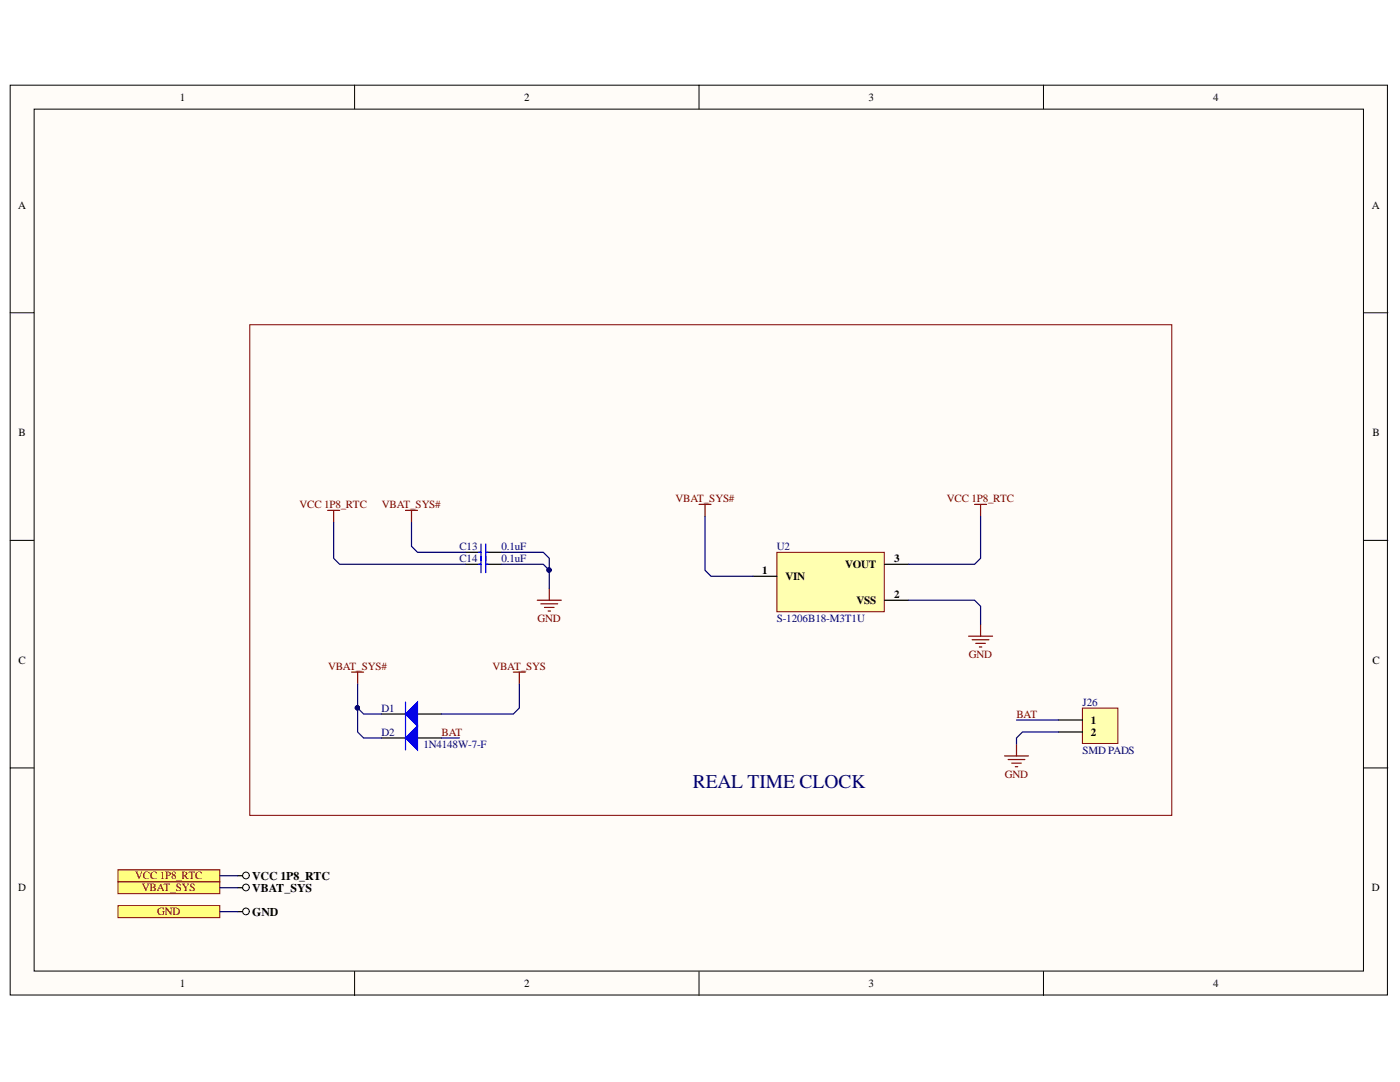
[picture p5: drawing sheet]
<svg xmlns="http://www.w3.org/2000/svg" width="279mm" height="216mm" viewBox="0 0 279 216" stroke-linecap="round" stroke-linejoin="round" font-family="sans-serif">
<defs><g id="words">
<text font-size="3.9" fill="#000080" x="138.3" y="157.2">REAL TIME CLOCK</text>
<g font-size="2.4">
<text x="50.3" y="177.9">VBAT_SYS</text>
<text x="50.3" y="175.6">VCC 1P8_RTC</text>
<text x="50.3" y="182.7">GND</text>
</g>
<g font-size="2.2">
<text x="35.9" y="20.1">1</text>
<text x="104.6" y="20.1">2</text>
<text x="173.3" y="20.1">3</text>
<text x="242.1" y="20.1">4</text>
<text x="3.6" y="41.6">A</text>
<text x="273.8" y="41.6">A</text>
<text x="3.7" y="87">B</text>
<text x="273.9" y="87">B</text>
<text x="168.7" y="113.3">VOUT</text>
<text x="178.5" y="112.1">3</text>
<text x="152.1" y="114.5">1</text>
<text x="156.7" y="115.7">VIN</text>
<text x="178.5" y="119.3">2</text>
<text x="171" y="120.5">VSS</text>
<text x="3.7" y="132.4">C</text>
<text x="273.9" y="132.4">C</text>
<text x="217.7" y="144.4">1</text>
<text x="217.7" y="146.8">2</text>
<text x="3.6" y="177.8">D</text>
<text x="273.8" y="177.8">D</text>
<text x="35.9" y="196.9">1</text>
<text x="104.6" y="196.9">2</text>
<text x="173.3" y="196.9">3</text>
<text x="242.1" y="196.9">4</text>
</g>
<g font-size="2.2" fill="#800000">
<text x="59.8" y="101.4">VCC 1P8_RTC</text>
<text x="76.2" y="101.4">VBAT_SYS#</text>
<text x="134.8" y="100.2">VBAT_SYS#</text>
<text x="189" y="100.2">VCC 1P8_RTC</text>
<text x="107.3" y="124.1">GND</text>
<text x="193.4" y="131.2">GND</text>
<text x="65.5" y="133.6">VBAT_SYS#</text>
<text x="98.3" y="133.6">VBAT_SYS</text>
<text x="202.8" y="143.2">BAT</text>
<text x="88.1" y="146.8">BAT</text>
<text x="200.6" y="155.2">GND</text>
<text x="27" y="175.5">VCC 1P8_RTC</text>
<text x="28.3" y="177.8">VBAT_SYS</text>
<text x="31.4" y="182.7">GND</text>
</g>
<g font-size="2.2" fill="#000080">
<text x="91.7" y="109.8">C13</text>
<text x="91.7" y="112.1">C14</text>
<text x="100.1" y="109.8">0.1uF</text>
<text x="100.1" y="112.1">0.1uF</text>
<text x="155" y="109.8">U2</text>
<text x="155" y="124.1">S-1206B18-M3T1U</text>
<text x="76.1" y="142">D1</text>
<text x="216" y="140.8">J26</text>
<text x="76.1" y="146.8">D2</text>
<text x="84.5" y="149.2">1N4148W-7-F</text>
<text x="216" y="150.4">SMD PADS</text>
</g>
</g></defs>
<g fill="#fffcf8" stroke="#000" stroke-width=".2">
<path d="M2 17h274.9v181.5h-274.9z"/>
<path d="M6.8 21.8h265.3v172h-265.3z"/>
</g>
<path d="M70.8 17v4.8M139.5 17v4.8M208.2 17v4.8M2 62.4h4.8M272.2 62.4h4.8M2 107.8h4.8M272.2 107.8h4.8M2 153.2h4.8M272.2 153.2h4.8M70.8 193.9v4.7M139.5 193.9v4.7M208.2 193.9v4.7" fill="none" stroke="#000" stroke-width=".2"/>
<path d="M49.8 64.8h184.1v97.9h-184.1z" fill="none" stroke="#800000" stroke-width=".2"/>
<path d="M193.3 126.9h4.8M194 127.7h3.4M194.7 128.4h2M195.5 129.1h.4M195.7 124.5v2.4" fill="none" stroke="#800000" stroke-width=".24"/>
<path d="M155 110.2h21.5v11.9h-21.5z" fill="#ffffb0" stroke="#800000" stroke-width=".2"/>
<path d="M150.3 115h4.7M176.6 119.8h4.7M176.6 112.6h4.7M76.1 147.3h4.8M83.3 147.3h4.8" fill="none" stroke="#000" stroke-width=".24"/>
<path d="M65.4 101.8h2.4M66.6 101.8v2.4M107.2 119.8h4.8M109.6 117.4v2.4M194.5 100.6h2.4M195.7 100.6v2.4M107.9 120.5h3.4M108.7 121.2h1.9M109.4 121.9h.5" fill="none" stroke="#800000" stroke-width=".24"/>
<path d="M80.9 147.3l2.4-2.4v4.7z" fill="#00f"/>
<path d="M95.5 110.2h.5M95.5 112.6h.5M96 108.5v5.8M96.9 108.5v5.8M96.9 110.2h.5M96.9 112.6h.5M80.9 147.3l2.4-2.4v4.7zM80.9 144.9v4.7" fill="none" stroke="#00f" stroke-width=".24"/>
<path d="M70.2 134.1h2.4M71.4 134.1v2.4" fill="none" stroke="#800000" stroke-width=".24"/>
<path d="M92.9 110.2h3.1M92.9 112.6h3.1M96.9 110.2h3.2M96.9 112.6h3.2M47.5 181.9h.9" fill="none" stroke="#000" stroke-width=".24"/>
<circle cx="49.1" cy="181.9" r=".67" fill="none" stroke="#000" stroke-width=".2"/>
<g fill="#ffff80" stroke="#800000" stroke-width=".2">
<path d="M23.5 180.7h20.4v2.4h-20.4z" fill-rule="evenodd"/>
<path d="M23.5 175.9h20.4v2.4h-20.4z" fill-rule="evenodd"/>
</g>
<circle cx="49.1" cy="177.1" r=".67" fill="none" stroke="#000" stroke-width=".2"/>
<path d="M47.5 177.1h.9" fill="none" stroke="#000" stroke-width=".24"/>
<path d="M23.5 173.5h20.4v2.4h-20.4z" fill-rule="evenodd" fill="#ffff80" stroke="#800000" stroke-width=".2"/>
<circle cx="49.1" cy="174.7" r=".67" fill="none" stroke="#000" stroke-width=".2"/>
<path d="M76.1 142.5h4.8M83.3 142.5h4.8M47.5 174.7h.9" fill="none" stroke="#000" stroke-width=".24"/>
<path d="M80.9 142.5l2.4-2.4v4.8z" fill="#00f"/>
<path d="M80.9 142.5l2.4-2.4v4.8zM80.9 140.1v4.8" fill="none" stroke="#00f" stroke-width=".24"/>
<path d="M80.9 101.8h2.4M82.1 101.8v2.4M139.5 100.6h2.4M140.7 100.6v2.4M102.4 134.1h2.4M103.6 134.1v2.4" fill="none" stroke="#800000" stroke-width=".24"/>
<path d="M216 141.3h7.1v7.1h-7.1z" fill="#ffffb0" stroke="#800000" stroke-width=".2"/>
<path d="M211.2 143.7h4.8M211.2 146.1h4.8" fill="none" stroke="#000" stroke-width=".24"/>
<path d="M200.5 150.8h4.8M201.2 151.6h3.3M201.9 152.3h1.9M202.6 153h.5M202.9 148.4v2.4" fill="none" stroke="#800000" stroke-width=".24"/>
<g fill="none" stroke="#000080" stroke-width=".24">
<path d="M66.6 104.2v7.2l1.2 1.2h25.1M82.1 104.2v4.8l1.2 1.2h9.6M100.1 112.6h8.3l1.2 1.2M100.1 110.2h8.3l1.2 1.2v6M140.7 103v10.8l1.2 1.2h8.4M181.3 119.8h13.2l1.2 1.2v3.5M195.7 103v8.4l-1.2 1.2h-13.2M71.4 136.5v9.6l1.2 1.2h3.5M103.6 136.5v4.8l-1.2 1.2h-14.3M71.4 141.3l1.2 1.2h3.5M88.1 147.3h3.6M202.9 143.7h8.3"/>
<path d="M211.2 146.1h-7.1l-1.2 1.2v1.1M43.9 177.1h3.6M43.9 174.7h3.6M43.9 181.9h3.6"/>
</g>
<g fill="#000080" stroke="#000080" stroke-width=".2">
<circle cx="71.3" cy="141.2" r=".43"/>
<circle cx="109.6" cy="113.7" r=".43"/>
</g>
<use href="#words"/>
</svg>
